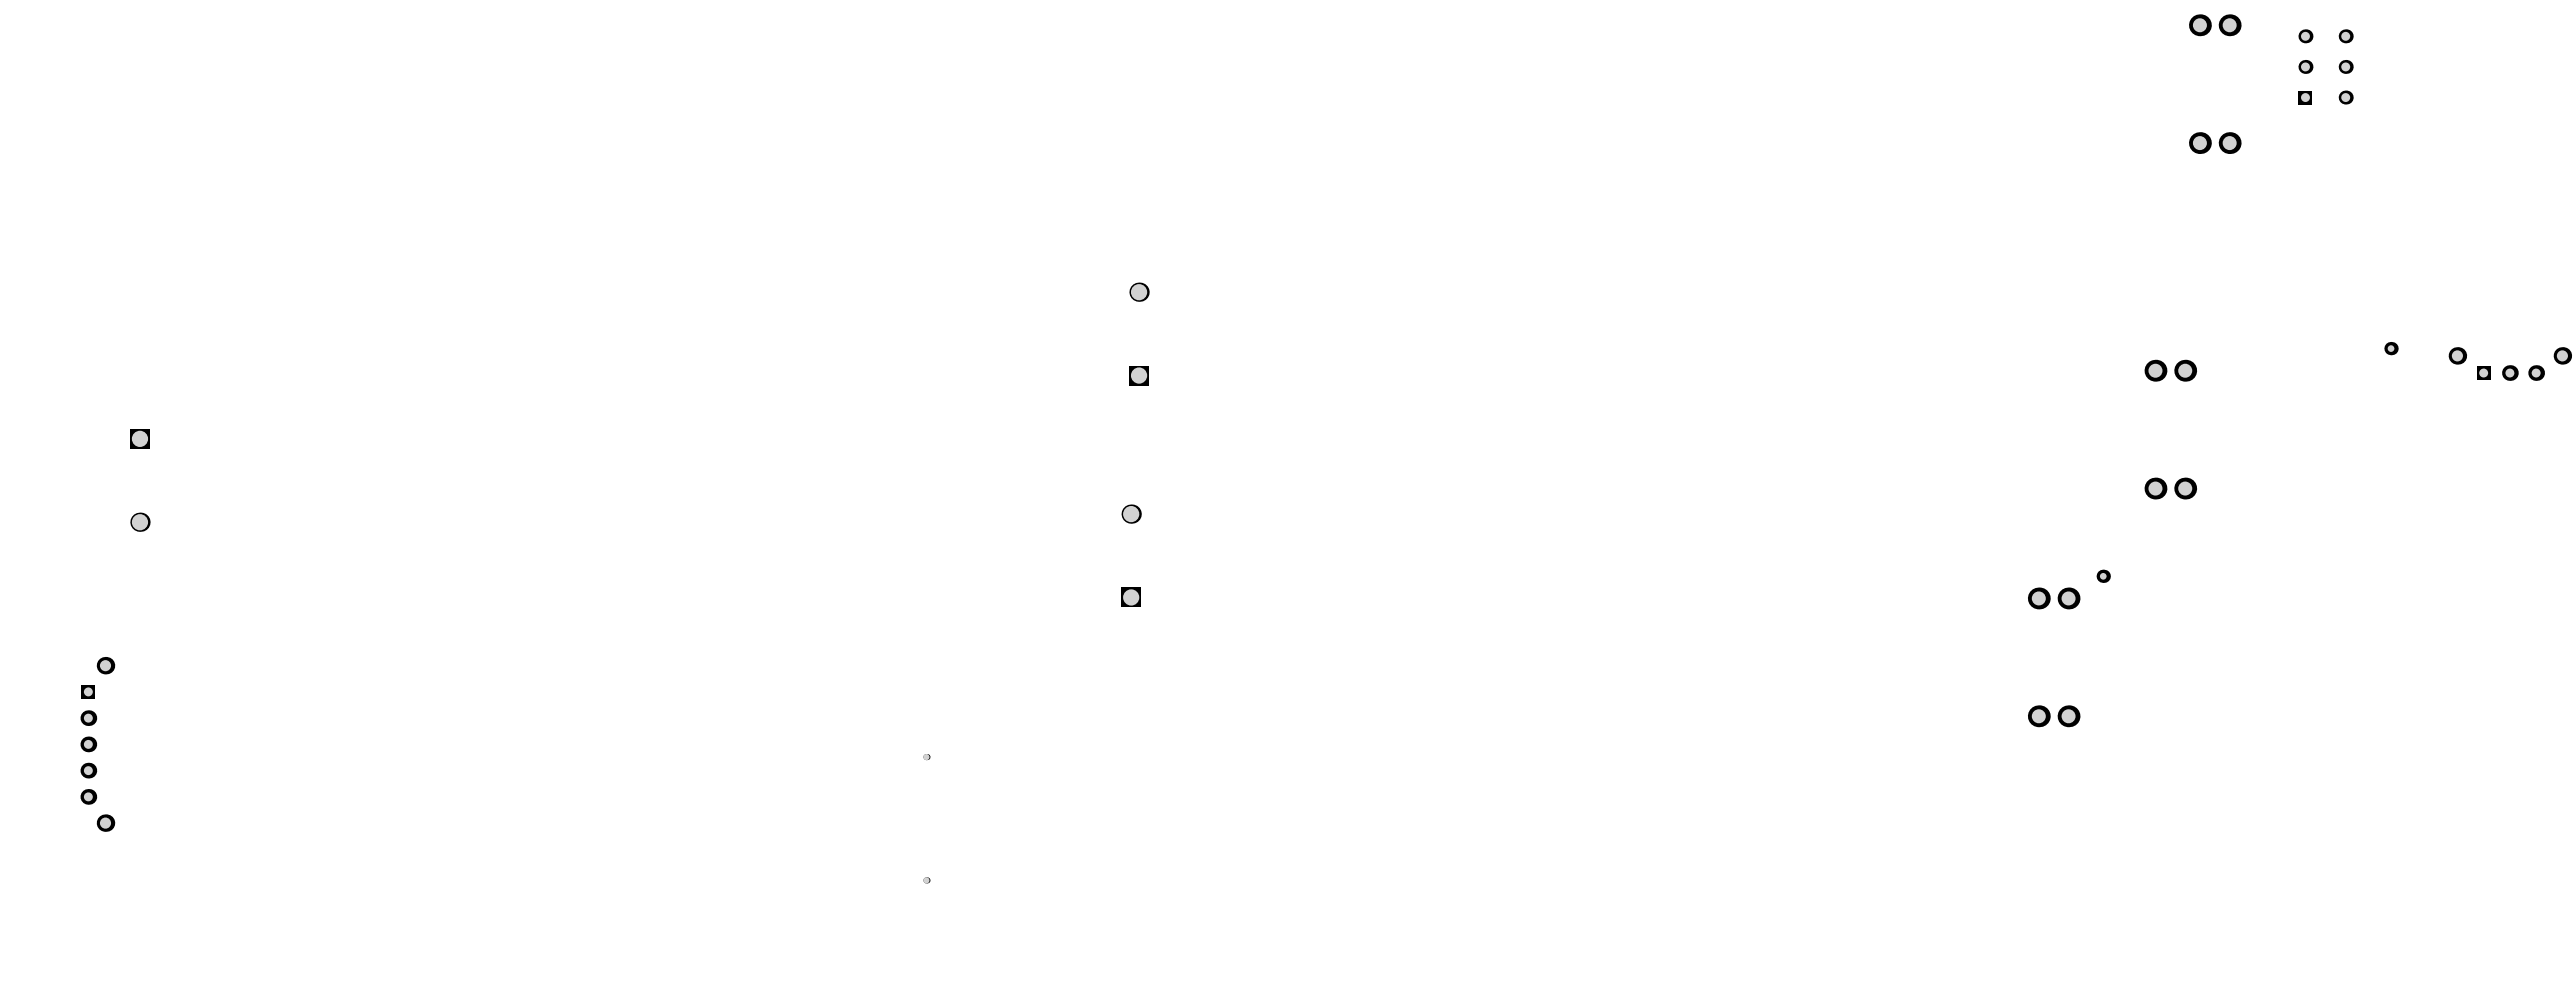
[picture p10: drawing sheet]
<svg xmlns="http://www.w3.org/2000/svg" width="980mm" height="377mm" viewBox="0 0 980 377" stroke-linecap="round" stroke-linejoin="round" font-family="sans-serif">
<circle cx="909.7" cy="132.5" r="2.53" fill="#000"/>
<circle cx="909.7" cy="132.5" r="1.27" fill="#d2d2d2"/>
<circle cx="40.1" cy="312.9" r="3.3" fill="#000"/>
<circle cx="40.1" cy="312.9" r="2.11" fill="#d2d2d2"/>
<circle cx="33.6" cy="303" r="2.99" fill="#000"/>
<circle cx="33.6" cy="303" r="1.7" fill="#d2d2d2"/>
<circle cx="33.6" cy="273" r="2.99" fill="#000"/>
<circle cx="33.6" cy="273" r="1.7" fill="#d2d2d2"/>
<circle cx="33.6" cy="283" r="2.99" fill="#000"/>
<circle cx="33.6" cy="283" r="1.7" fill="#d2d2d2"/>
<circle cx="40.1" cy="253.1" r="3.3" fill="#000"/>
<circle cx="40.1" cy="253.1" r="2.11" fill="#d2d2d2"/>
<path d="M31 260.4h5.3v5.3h-5.3z" fill-rule="evenodd" fill="#000"/>
<circle cx="33.6" cy="263.1" r="1.7" fill="#d2d2d2"/>
<circle cx="775.7" cy="272.3" r="4.2" fill="#000"/>
<circle cx="775.7" cy="272.3" r="2.66" fill="#d2d2d2"/>
<circle cx="775.7" cy="227.5" r="4.2" fill="#000"/>
<circle cx="775.7" cy="227.5" r="2.66" fill="#d2d2d2"/>
<circle cx="800.2" cy="219.1" r="2.53" fill="#000"/>
<circle cx="800.2" cy="219.1" r="1.27" fill="#d2d2d2"/>
<circle cx="831.4" cy="141" r="4.2" fill="#000"/>
<circle cx="831.4" cy="141" r="2.66" fill="#d2d2d2"/>
<circle cx="820.1" cy="141" r="4.2" fill="#000"/>
<circle cx="820.1" cy="141" r="2.66" fill="#d2d2d2"/>
<circle cx="848.3" cy="9.6" r="4.2" fill="#000"/>
<circle cx="848.3" cy="9.6" r="2.66" fill="#d2d2d2"/>
<path d="M874.5 34.4h5.3v5.3h-5.3z" fill-rule="evenodd" fill="#000"/>
<circle cx="877.1" cy="37.1" r="1.7" fill="#d2d2d2"/>
<circle cx="877.1" cy="13.8" r="2.66" fill="#000"/>
<circle cx="877.1" cy="13.8" r="1.7" fill="#d2d2d2"/>
<circle cx="964.9" cy="141.8" r="2.99" fill="#000"/>
<circle cx="964.9" cy="141.8" r="1.7" fill="#d2d2d2"/>
<circle cx="954.9" cy="141.8" r="2.99" fill="#000"/>
<circle cx="954.9" cy="141.8" r="1.7" fill="#d2d2d2"/>
<circle cx="33.6" cy="293" r="2.99" fill="#000"/>
<circle cx="33.6" cy="293" r="1.7" fill="#d2d2d2"/>
<circle cx="831.4" cy="185.7" r="4.2" fill="#000"/>
<circle cx="831.4" cy="185.7" r="2.66" fill="#d2d2d2"/>
<circle cx="820.1" cy="185.7" r="4.2" fill="#000"/>
<circle cx="820.1" cy="185.7" r="2.66" fill="#d2d2d2"/>
<circle cx="848.3" cy="54.4" r="4.2" fill="#000"/>
<circle cx="848.3" cy="54.4" r="2.66" fill="#d2d2d2"/>
<circle cx="877.1" cy="25.4" r="2.66" fill="#000"/>
<circle cx="877.1" cy="25.4" r="1.7" fill="#d2d2d2"/>
<circle cx="934.9" cy="135.3" r="3.3" fill="#000"/>
<circle cx="934.9" cy="135.3" r="2.11" fill="#d2d2d2"/>
<circle cx="352.5" cy="287.8" r="1.16" fill="#000"/>
<circle cx="352.5" cy="287.8" r="1.16" fill="#d2d2d2"/>
<circle cx="53.3" cy="198.5" r="3.7" fill="#000"/>
<circle cx="53.3" cy="198.5" r="3.1" fill="#d2d2d2"/>
<path d="M49.6 163.2h7.3v7.3h-7.3z" fill-rule="evenodd" fill="#000"/>
<circle cx="53.3" cy="166.9" r="3.1" fill="#d2d2d2"/>
<circle cx="352.5" cy="334.7" r="1.16" fill="#000"/>
<circle cx="352.5" cy="334.7" r="1.16" fill="#d2d2d2"/>
<path d="M426.7 223.5h7.3v7.3h-7.3z" fill-rule="evenodd" fill="#000"/>
<circle cx="430.4" cy="227.1" r="3.1" fill="#d2d2d2"/>
<circle cx="430.4" cy="195.5" r="3.7" fill="#000"/>
<circle cx="430.4" cy="195.5" r="3.1" fill="#d2d2d2"/>
<path d="M429.7 139.1h7.3v7.3h-7.3z" fill-rule="evenodd" fill="#000"/>
<circle cx="433.4" cy="142.8" r="3.1" fill="#d2d2d2"/>
<circle cx="433.4" cy="111.1" r="3.7" fill="#000"/>
<circle cx="433.4" cy="111.1" r="3.1" fill="#d2d2d2"/>
<circle cx="787" cy="272.3" r="4.2" fill="#000"/>
<circle cx="787" cy="272.3" r="2.66" fill="#d2d2d2"/>
<circle cx="787" cy="227.5" r="4.2" fill="#000"/>
<circle cx="787" cy="227.5" r="2.66" fill="#d2d2d2"/>
<circle cx="892.4" cy="37.1" r="2.66" fill="#000"/>
<circle cx="892.4" cy="37.1" r="1.7" fill="#d2d2d2"/>
<circle cx="892.4" cy="13.8" r="2.66" fill="#000"/>
<circle cx="892.4" cy="13.8" r="1.7" fill="#d2d2d2"/>
<circle cx="837" cy="9.6" r="4.2" fill="#000"/>
<circle cx="837" cy="9.6" r="2.66" fill="#d2d2d2"/>
<path d="M942.3 139.2h5.3v5.3h-5.3z" fill-rule="evenodd" fill="#000"/>
<circle cx="944.9" cy="141.8" r="1.7" fill="#d2d2d2"/>
<circle cx="892.4" cy="25.4" r="2.66" fill="#000"/>
<circle cx="892.4" cy="25.4" r="1.7" fill="#d2d2d2"/>
<circle cx="837" cy="54.4" r="4.2" fill="#000"/>
<circle cx="837" cy="54.4" r="2.66" fill="#d2d2d2"/>
<circle cx="974.9" cy="135.3" r="3.3" fill="#000"/>
<circle cx="974.9" cy="135.3" r="2.11" fill="#d2d2d2"/>
</svg>
